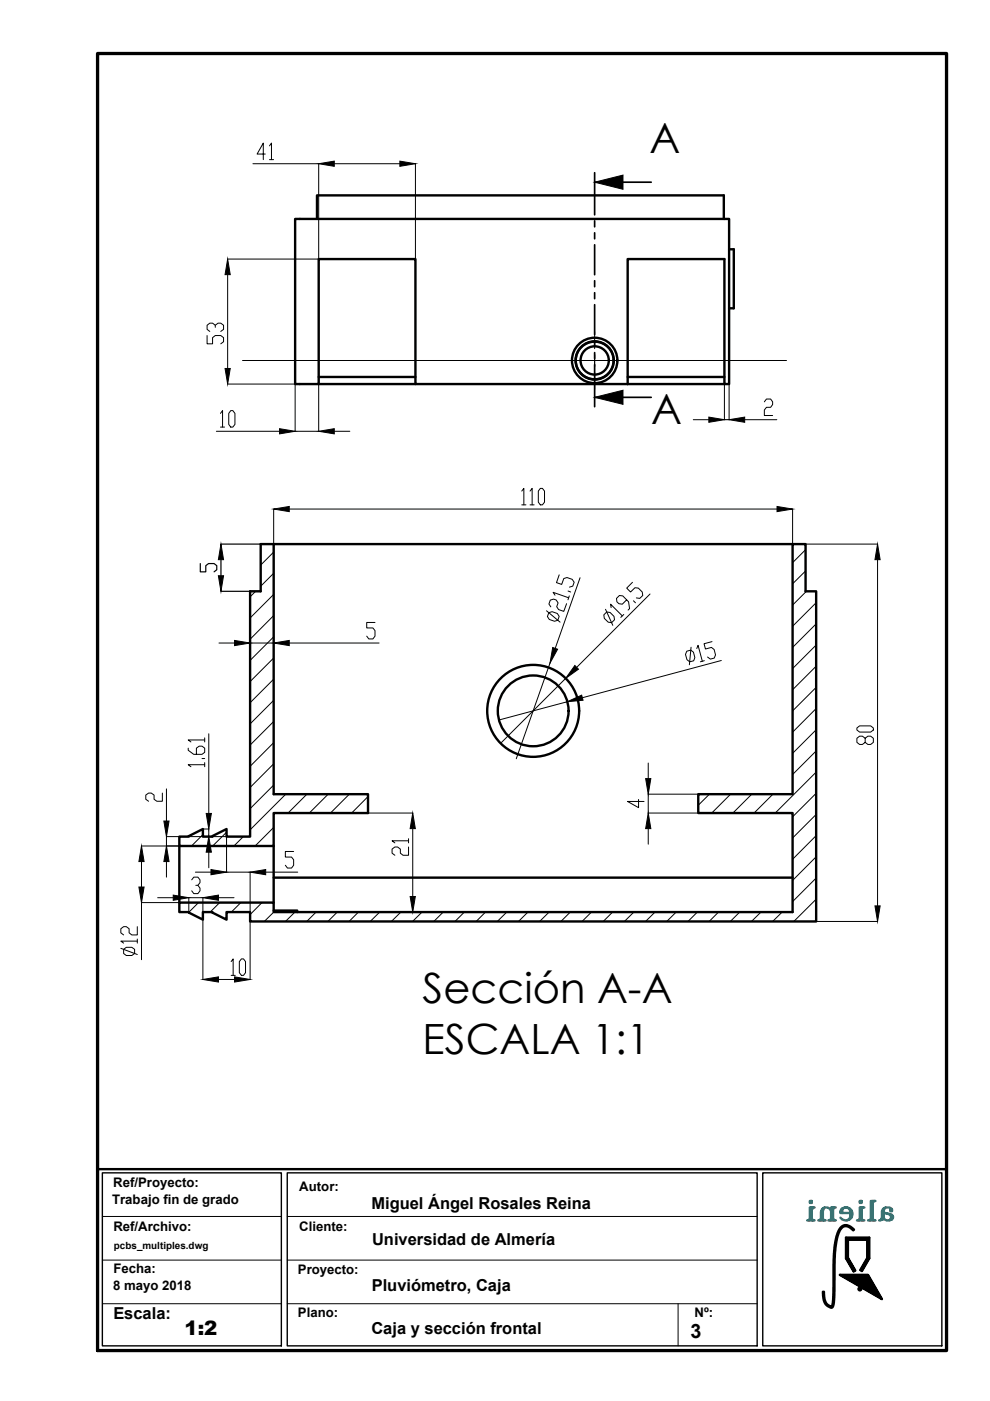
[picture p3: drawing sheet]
<svg xmlns="http://www.w3.org/2000/svg" width="210mm" height="297mm" viewBox="0 0 210 297" stroke-linecap="round" stroke-linejoin="round" font-family="sans-serif">
<defs><g id="words">
<g font-size="8.8">
<text x="137.7" y="32.5">A</text>
<text x="138.1" y="89.9">A</text>
<text x="89.6" y="212.7">Sección A-A</text>
<text x="89.6" y="223.6">ESCALA 1:1</text>
</g>
<g font-size="4.2">
<text x="39.1" y="283.1">1:2</text>
<text x="146.4" y="283.8">3</text>
</g>
<g font-size="3.5">
<text x="78.7" y="256.3">Miguel Ángel Rosales Reina</text>
<text x="78.9" y="263.9">Universidad de Almería</text>
<text x="78.8" y="273.7">Pluviómetro, Caja</text>
<text x="24" y="279.7">Escala:</text>
<text x="78.7" y="282.8">Caja y sección frontal</text>
</g>
<g font-size="2.8">
<text x="24" y="251.7">Ref/Proyecto:</text>
<text x="23.8" y="255.3">Trabajo fin de grado</text>
<text x="63.5" y="252.6">Autor:</text>
<text x="24" y="261">Ref/Archivo:</text>
<text x="63.5" y="260.9">Cliente:</text>
<text x="24.1" y="270">Fecha:</text>
<text x="24" y="273.6">8 mayo 2018</text>
<text x="63.2" y="270.1">Proyecto:</text>
<text x="63.2" y="279.2">Plano:</text>
<text x="147.3" y="279.3">Nº:</text>
</g>
<text font-size="2.1" x="24.2" y="264.7">pcbs_multiples.dwg</text>
</g></defs>
<!-- layer: 0 -->
<g fill="none" stroke="#000" stroke-width=".51">
<path d="M62.6 46.4h92v35h-1v-26.5h-20.5v26.5h-45v-26.5h-20.5v26.5h-5zM67.2 46.4v-5h86.3v5M154.6 52.9h1v12.5h-1M67.6 79.9h20.5M133.1 79.9h20.5M67.6 81.4h20.5M133.1 81.4h20.5M58 115.4v53h20v4h-20v7h-20v-2h2l3-1.6v1.6h2l3-1.6v1.6h5v-52h2.3v-10h112.7M38 179.4v12M58 179.4v12M38 191.4h20v2h110v-21h-20v-4h20v-53h2.8v10h2.2v70h-120v-2h-5v1.6l-3-1.6h-2v1.6l-3-1.6h-2zM58 193.1h5v.3"/>
<path d="M58 186.1h110M20.7 247.9h180"/>
<circle cx="126.1" cy="76.4" r="4.8"/>
<circle cx="126.1" cy="76.4" r="4.1"/>
<circle cx="126.1" cy="76.4" r="3"/>
<circle cx="126.1" cy="76.4" r="4"/>
<circle cx="113" cy="150.7" r="9.7"/>
<circle cx="113" cy="150.7" r="7.5"/>
</g>
<g fill="none" stroke="#000" stroke-width=".21">
<path d="M53.6 34.7h14v20.2M56.2 32.7h-1.7l1.3-2.4v3.5M57.1 30.9l.5-.6v3.5M57.1 33.8h.9M70.9 34.7h13.9M88.1 34.7v20.2M48.3 54.9h19.2M48.3 58.2v19.9M43.9 71.1v1.8h1.2v-1.3l.5-.5h1.2l.6 .5v.9l-.6 .4M45.6 69.4v-.4l-.5-.5h-.6l-.6 .5v.8l.6 .5M45.6 69l.6-.5h.6l.6 .5v.8l-.6 .5M51.4 76.4h115.4"/>
<path d="M126.1 75.2v1.2h-1.3M126.1 70.4v3.5M126.1 78.9v3.6M127.3 76.4h-1.2v1.3M45.9 91.4h13.4M46.7 87.7l.5-.6v3.5M46.7 90.6h.9M48.3 81.4h14.2M48.9 87.1h.5l.4 .6v2.3l-.4 .6h-.5l-.4-.6v-2.3zM62.6 81.5v9.9h5v-9.9M70.9 91.4h3.3M147 89h3.3"/>
<path d="M153.6 81.5v7.5h1v-7.5M157.9 89h6.8M162.1 85.2l.4-.6h.9l.4 .6v.6l-.4 .6h-.9l-.4 .5v1.2h1.7M58 117.1l-2.7 2.7M58 115.4v20.9h-5v-10.9M58 107.9v7.4M61.3 107.9h103.4M110.6 104.1l.5-.6v3.5M110.6 107h.9M112.4 104.1l.4-.6v3.5M112.4 107h.8M114.6 103.5h.4l.5 .6v2.4l-.5 .5h-.4l-.5-.5v-2.4z"/>
<path d="M168 107.9v7.4M170.8 116.5l-2.8 2.8M170.9 115.4h15.2M186.1 118.7v73.4M46.4 136.3h3.3M54.2 125.4l-1.2 1.1M58 121.5l-2.7 2.8M58 126l-5 5M58 130.5l-5 5M58 135l-5 5M58 139.5l-5 5M61.3 136.3h19.1"/>
<path d="M79.5 132h-1.7v1.1h1.3l.4 .6v1.2l-.4 .6h-.9l-.4-.6M115.9 129.5l2.9 2.4M116.4 129.9l.7-.2 1.1 .4 .4 .6-.3 .8-.7 .2-1.1-.4-.4-.6zM117.7 126.2l-.4-.6 3.3 1.1M118.6 121.9l-.6 1.6 1.1 .4 .4-1.2 .7-.3 1.1 .4 .4 .6-.3 .9-.7 .2M120.1 128l-.6 1.6-1.1-.4-.4-.6 .3-.8-.4-.6-.5-.2-.7 .2-.3 .9 .4 .6M120.4 125.3l.6 .2M120.7 126.3l-.3 .9M123 122.5l-5.3 15M128 130.4l.6-.6 .8 .1 .8 .8 .1 .7-.6 .6-.7-.1-.9-.8zM128.4 129.2l1.5 3.4M129.6 128.8l-.1-.7 2.4 2.5"/>
<path d="M132.3 130.3l-.7 .6M132.9 127.2l-1 .9-.7-.1-.4-.4-.1-.7 .6-.6h.7l1.3 1.3 .2 1.4-.3 .3M134.1 123.5l-1.2 1.2 .8 .8 .9-.9 .7 .1 .9 .8 .1 .8-.7 .6-.7-.1M134.3 127.4l.4 .4M137.8 125.9l-15.5 15.6M145.6 138.1l.9-.3 .5 .5 .3 1.1-.2 .7-.9 .2-.5-.4-.4-1.2zM146.5 137.2l-.3 3.7M147.7 137.5l.3-.7 .9 3.4M151 136l-1.7 .5 .3 1.1 1.2-.3 .6 .4 .3 1.2-.3 .6-.8 .2-.6-.4M170.8 121.1l-2.8 2.7M171 125.4l-3 2.9M173 127.8l-5 5"/>
<path d="M173 132.3l-5 5M173 136.8l-5 5M39.9 158.6v.5l1.2 .8h1.7l.6-.4v-.9l-.6-.4h-.6l-.6 .4v1.3M43.4 156.9h-3.5l.6 .4M43.4 156.4v.9M44.3 155.6v16.9M58 144l-5 5M58 148.5l-5 5M58 153l-5 5M58 157.5l-5 5M116.6 140.6l-7.1 20.3M119.9 143.8l-13.8 13.8"/>
<path d="M120.3 148.8l-14.5 3.9M149.3 140.1l-.8 .2M152.9 140l-29.4 7.9M173 141.2l-5 5M173 145.7l-5 5M173 150.2l-5 5M173 154.7l-5 5M173 159.2l-5 5M181.7 154.3l.6-.4h2.3l.6 .4v.5l-.6 .4h-2.3l-.6-.4zM183.4 156.5l.6-.4h.6l.6 .4v.9l-.6 .4h-.6l-.6-.4v-.9l-.6-.4h-.5l-.6 .4v.9l.6 .4h.5l.6-.4M30 179.4h8M34.4 168.1v1.8h-1.1l-.6-.4v-.9l-.6-.5h-.6l-.6 .5v.9l.6 .4"/>
<path d="M35.3 167.3v6.8M38.1 177.4l-.1 .1M42.8 160.8h.6M43 177l-2.4 2.4M43.1 175.8h1.2v1.6M43.4 162.1h-3.5l.6 .5M43.4 161.7v.9M48 177.4h-12.7v2M48 176.4l-2.9 3M48 177.4v7.5h5v10.4M51.6 177.4l-2 2M58 175.4l-3.9 4"/>
<path d="M58 161.9l-5 5.1M58 166.5l-5 5M60.6 168.4l-7.6 7.5M65.1 168.4l-4 4M69.6 168.4l-4 4M74.1 168.4l-4 4M78 168.9l-3.4 3.5M78.1 172.4h9.4M86.6 179.6v1.7h-1.1l-.6-.4v-.9l-.6-.4h-.6l-.6 .4v.9l.6 .4M86.6 178.3h-3.5l.6 .4M86.6 177.8v.9M87.5 175.7v14.4"/>
<path d="M135.4 169.5v1.7l-2.3-1.3h3.5M137.4 161.8v3.3M137.4 175.7v3.3M148 168.4h-10.6v4h10.6M150.4 168.4l-2.4 2.3M154.9 168.4l-4 4M159.4 168.4l-4 4M163.9 168.4l-4 4M173 163.7l-8.6 8.7M173 168.2l-5 5M173 172.7l-5 5M173 177.2l-5 5"/>
<path d="M29.1 199.5h-3.5l.6 .5M29.1 196.5v1.7h-1.2l-.5-.4v-.9l-.6-.4h-.6l-.6 .4v.9l.6 .4M29.1 199.1v.9M30 182.7v5.4M33.4 190.3h3.3M35.3 182.7v3.3M38 191.4h-8v12.1M40.6 186.5l.5-.5h.9l.4 .5v.6l-.4 .6h-.5M41.4 184.9h3.3M42 187.7l.4 .6v.6l-.4 .6h-.9l-.5-.6M42.1 191.4l-2.1 2v-3.1h3v3M43 194.9v.1"/>
<path d="M43 195.1v12.6M44.3 180.7v3.3M46.3 190.3h3.3M46.6 191.4l-2 2M48 194.4l-.4 .4M51.1 191.4l-2 2M53 195.4v12.3M55.5 191.4l-2.5 2.5M56.3 184.9h6.8M58 193.4l-2 2M58.1 193.4h29.4M62.3 180.5h-1.8v1.2h1.3l.5 .6v1.2l-.5 .5h-.9l-.4-.5"/>
<path d="M62.5 193.4l-2 2M67 193.4l-2 2M71.5 193.4l-2 2M76 193.4l-2 2M80.5 193.4l-2 2M85 193.4l-2 2M89.5 193.4l-2 2M94 193.4l-2 2M98.5 193.4l-2 2M102.9 193.4l-1.9 2M107.4 193.4l-2 2M111.9 193.4l-2 2"/>
<path d="M116.4 193.4l-2 2M120.9 193.4l-2 2M125.4 193.4l-2 2M129.9 193.4l-2 2M134.4 193.4l-2 2M138.9 193.4l-2 2M143.4 193.4l-2 2M147.9 193.4l-2 2M152.3 193.4l-1.9 2M156.8 193.4l-2 2M161.3 193.4l-2 2M165.8 193.4l-2 2"/>
<path d="M173 181.7l-5 5M173 186.2l-5 5M173 190.6l-4.7 4.8M173 195.1l-.2 .3M173.1 195.4h13M25.6 201.1l3.5 1.3M26.2 201.3l.6-.4h1.1l.6 .4v.9l-.6 .4h-1.1l-.6-.4zM46.3 207.7h3.4M49 203.9l.4-.6v3.5M49 206.8h.9M51.2 203.3h.4l.5 .6v2.3l-.5 .6h-.4l-.5-.6v-2.3zM21.7 257.9h38"/>
<path d="M60.9 257.9h99.6M21.7 267.2h38M21.7 276.4h38M60.9 267.2h99.6M60.9 276.4h99.6M143.8 276.4v8.9"/>
</g>
<g fill="#000" stroke="#000" stroke-width=".21">
<path d="M67.6 34.7l3.3-.5v1.1zM84.8 34.2l3.3 .5-3.3 .6zM126.1 38.6l6-1.5v3zM48.3 54.9l.5 3.3h-1.1zM47.7 78.1h1.1l-.5 3.3zM59.3 90.9l3.3 .5-3.3 .6zM67.6 91.4l3.3-.5v1.1zM126.1 84.2l6-1.5v3zM150.3 88.4l3.3 .6-3.3 .5zM154.6 89l3.3-.6v1.1zM46.8 115.4l.6 3.3h-1.1zM58 107.9l3.3-.5v1.1z"/>
<path d="M164.7 107.4l3.3 .5-3.3 .6zM186.1 115.4l.5 3.3h-1.1zM46.3 122.1h1.1l-.6 3.3zM49.7 135.8l3.3 .5-3.3 .6zM58 136.3l3.3-.5v1.1zM117.2 137.3l1 .3-1.6 3zM121.9 141.1l.7 .8-2.7 1.9zM120.3 148.8l3-1.4 .3 1.1zM34.7 174.1h1.1l-.5 3.3zM43.7 172.5h1.1l-.5 3.3zM87.5 172.4l.6 3.3h-1.1zM137.4 172.4l.6 3.3h-1.1z"/>
<path d="M136.9 165.1h1.1l-.6 3.3zM30 179.4l.6 3.3h-1.2zM29.4 188.1h1.2l-.6 3.3zM35.3 179.4l.5 3.3h-1.1zM36.7 189.8l3.3 .5-3.3 .6zM44.3 177.4l.5 3.3h-1.1zM44.7 184.4l3.3 .5-3.3 .6zM43 190.3l3.3-.5v1.1zM53 184.9l3.3-.5v1.1zM87 190.1h1.1l-.6 3.3zM185.5 192.1h1.1l-.5 3.3zM43 207.7l3.3-.6v1.1z"/>
<path d="M49.7 207.1l3.3 .6-3.3 .5z"/>
</g>
<path d="M126.1 36.6v9M126.1 38.6h12M126.1 46.8v1.3M126.1 49.4v1.2M126.1 51.9v6.4M126.1 59.5v1.3M126.1 62.1v1.2M126.1 64.6v6.4M126.1 72.2v1.3M126.1 74.8v1.2M126.1 77.3v8.9M126.1 84.2h12" fill="none" stroke="#000" stroke-width=".36"/>
<path d="M42.5 119.5v1.7h1.1v-1.3l.6-.4h1.2l.6 .4v.9l-.6 .4M46.8 115.4h8.4M46.8 118.7v3.4M46.8 125.4h8.4" fill="none" stroke="#000" stroke-width=".25"/>
<path d="M21.7 248.7h38v36.6h-38zM60.9 248.7h99.6v36.6h-99.6zM161.7 248.7h38v36.6h-38z" fill="none" stroke="#000" stroke-width=".3"/>
<path d="M20.7 11.3h180v275h-180z" fill="none" stroke="#000" stroke-width=".7"/>
<!-- layer: principal -->
<g fill="none" stroke="#000" stroke-width=".3">
<path d="M171.3 258.7h.1M171.4 258.7h.1M171.5 258.7h-.1M171.6 258.6l-.1 .1M171.7 255l.4-.4zM171.7 256.4l.4-.4zM171.7 256.4l.5-.4zM171.7 256.5l.5-.5zM171.7 256h.1M171.7 256.2l.2-.2-.2 .2M171.7 257.9l.4-.4-.4 .5M171.7 254.8l.2-.2z"/>
<path d="M171.8 254.8l.2-.2zM171.8 256l-.1 .1M171.8 254.6l-.1 .1M171.8 254.8l.2-.2-.3 .4zM171.9 254.6l-.2 .2M171.9 254.8h.1M171.9 254.9l.2-.1-.3 .2zM171.9 255l.2-.2zM171.9 255l.2-.2-.2 .2M172 256l-.3 .3M172 254.6l-.3 .3M172.1 256l-.4 .4"/>
<path d="M172.1 254.7l-.4 .3 .4-.3M172.1 256.4h.1M172.1 258.1l-.6 .6 .6-.5-.5 .5 .5-.4M172.1 258.7h.1M172.1 254.9l-.1 .1 .1-.1M172.1 255h.1M172.1 256.4l-.4 .5M172.1 256.5l-.4 .5M172.1 256.6l-.4 .4M172.1 256.7l-.4 .4M172.1 256.8l-.4 .4M172.1 256.9l-.4 .4"/>
<path d="M172.1 257l-.4 .4M172.1 257l-.4 .5M172.1 257.1l-.4 .5M172.1 257.2l-.4 .4M172.1 257.3l-.4 .4M172.1 257.4l-.4 .4M172.1 257.4l-.4 .5 .4-.4M172.1 257.6l-.4 .5M172.1 257.7l-.4 .5M172.1 257.8l-.4 .4M172.1 257.9l-.4 .4M172.1 257.9l-.4 .5"/>
<path d="M172.1 258l-.4 .5M172.1 258.4l-.3 .3M172.1 258.6l-.3 .1M172.1 258.6h.1M172.1 258.6l-.2 .1M172.2 256.3l-.5 .5M172.2 256.2l-.5 .5 .4-.4M172.2 258.6l-.2 .1 .1-.1M172.2 258.6l-.2 .1M172.2 256.2l-.1 .1M172.3 256l-.6 .5M172.3 256.1l.1-.1-.3 .3"/>
<path d="M172.3 258.6h.1M172.3 258.6l-.2 .1M172.3 256l-.6 .6 .4-.4M172.3 258.7h.1M172.3 256l-.2 .2M172.3 258.7h-.1M172.4 258.7h-.1M172.4 258.7h.1M172.4 256l-.1 .1M172.5 258.7h.1M172.5 258.7h-.1M172.5 256l-.1 .1"/>
<path d="M172.5 256h.1M173.7 258.7h.1M173.8 258.7h-.1M174 258.6l-.3 .1M174.1 258.7h.1M174.1 257l.4-.4-.4 .5M174.1 257.3l.4-.4-.4 .5M174.5 258.7h.1M174.5 258.1l-.6 .6 .6-.5M174.5 256.9l-.4 .3M174.5 257l-.4 .5M174.5 257.1l-.4 .4"/>
<path d="M174.5 257.2l-.4 .4M174.5 257.3l-.4 .4M174.5 257.3l-.4 .5M174.5 257.4l-.4 .4M174.5 257.5l-.4 .4M174.5 257.5l-.4 .5M174.5 257.6l-.4 .5M174.5 257.7l-.4 .4M174.5 257.8l-.4 .4M174.5 257.8l-.4 .5M174.5 257.9l-.4 .4M174.5 258l-.4 .4"/>
<path d="M174.5 258.1l-.4 .4M174.5 258.3l-.5 .4M174.5 258.3l-.4 .4M174.5 258.4l-.4 .3 .4-.1M174.5 258.6l-.2 .1 .2-.1M174.5 258.6h.1M174.5 256.2l-.2 .2M174.5 256.7l-.4 .5 .4-.4M174.5 256.2l-.2 .3M174.5 258.6l-.2 .1M174.5 256.6l-.4 .4M174.6 258.6l-.2 .1"/>
<path d="M174.6 258.6l-.1 .1M174.6 256.1l-.4 .4M174.6 256.4l-.5 .6M174.6 258.6h.1M174.6 258.7h.1M174.6 256.3l-.5 .6M174.6 256.3l-.5 .5M174.6 258.6l-.1 .1h.1M174.7 256.2l-.6 .6M174.7 256.1l-.5 .5M174.7 258.7h.1M174.8 258.7h-.1"/>
<path d="M174.8 256l-.6 .7M175.9 258.7h-.1M175.9 258.7l.2-.1zM176 258.7h-.1M176.2 258.7h.1M176.2 256h.1M176.2 256.4l.4-.4-.4 .5M176.2 257.9l.4-.5-.4 .5M176.2 258.6l-.2 .1M176.3 256l-.1 .1M176.4 256l-.2 .2M176.5 256l-.3 .3"/>
<path d="M176.6 256l-.4 .3M176.6 258.7h.1M176.6 256.1l-.4 .4M176.6 256.2l-.4 .4M176.6 256.3l-.4 .4M176.6 256.3l-.4 .5M176.6 256.4l-.4 .5M176.6 256.5l-.4 .4M176.6 256.6l-.4 .4M176.6 256.7l-.4 .4M176.6 256.8l-.4 .4M176.6 256.8l-.4 .5"/>
<path d="M176.6 256.9l-.4 .5M176.6 257l-.4 .5M176.6 257.1l-.4 .4M176.6 257.2l-.4 .4M176.6 257.3l-.4 .4M176.6 257.3l-.4 .5 .4-.4M176.6 257.5l-.4 .5M176.6 257.6l-.4 .5M176.6 257.7l-.4 .4M176.6 257.8l-.4 .4M176.6 257.8l-.4 .5M176.6 257.9l-.4 .4"/>
<path d="M176.6 258l-.4 .4M176.6 258.1l-.6 .6M176.6 258.1l-.5 .6 .5-.5M176.6 258.3l-.4 .4M176.6 258.4l-.3 .3M176.6 258.6l-.3 .1M176.6 258.6l-.2 .1 .2-.1M176.6 258.6h.1M176.6 258.6v.1M176.6 258.6l-.1 .1h.1M176.7 258.6l-.1 .1M176.7 258.6l-.1 .1 .1-.1"/>
<path d="M176.7 258.6h.1M176.8 258.7h.1M176.8 258.6l-.1 .1M176.8 258.7h-.1M177 258.7h-.2M177 258.7h.1M178.2 256.7l.6-.6-.6 .7M178.6 256.6l-.4 .5M178.6 256.7l-.4 .5M178.6 256.8l-.4 .4M178.6 256.9l-.3 .3M178.6 257l-.2 .2"/>
<path d="M178.6 257.1l-.1 .1M178.6 256.5l-.4 .5M178.6 256.2l-.3 .3M178.7 256.4l-.5 .5M178.8 256.1l-.5 .5M178.8 256.2l-.6 .7 .5-.5M178.9 256.1l-.1 .1M179 256.1l-.2 .1M179 256.1h-.1M179.1 256l-.1 .1M179.1 256h.1M179.2 256h.1"/>
<path d="M179.5 256h.1M179.6 256h.1M179.6 258.7h.1M179.6 256l.1 .1M179.7 256.1h.1M179.8 258.7h-.2M179.8 256.1h.1M179.9 256.1h.1M179.9 256.2h.1M179.9 256.1l-.1 .1M179.9 258.6h.1M180 256.2h.1"/>
<path d="M180.1 256.3l.1-.1-.1 .1M180.1 256.2v.1M180.1 256.4l.1-.1-.1 .1M180.1 258.3l.5-.4-.7 .8M180.2 256.5l.1-.1-.1 .1M180.2 256.5l.1-.2-.1 .2M180.2 256.6l.2-.1-.2 .2M180.2 258.2l.5-.6-.5 .6M180.2 256.7l.2-.2-.2 .2M180.2 256.3l-.1 .1M180.3 256.8l.2-.3-.2 .3M180.3 256.9l.2-.3-.2 .3"/>
<path d="M180.3 257.6l.4-.4-.4 .4M180.3 257l.3-.3-.3 .3M180.3 257.1l.3-.3-.3 .4M180.3 257.3l.3-.3-.3 .3M180.5 256.5l-.3 .2M180.5 258.1l-.4 .5M180.6 256.7l-.3 .2M180.6 258l-.7 .6M180.6 258l-.6 .6 .6-.6M180.6 257.9l-.7 .7 .7-.7M180.6 256.9l-.3 .3M180.7 257.8l-.5 .5 .4-.5"/>
<path d="M180.7 257.1l-.4 .4M180.7 257l-.4 .4M180.7 257.2l-.4 .4M180.7 257.2l-.4 .5M180.7 257.3l-.4 .6M180.7 257.5l-.4 .5M180.7 257.6l-.5 .5M182.3 255l.4-.4zM182.3 256h.1M182.3 256.4l.4-.4-.4 .4M182.3 254.6v.1M182.3 257.6l.4-.4-.4 .5"/>
<path d="M182.3 254.8l.2-.2zM182.3 256v.1M182.4 254.8l.2-.2zM182.4 254.6l-.1 .1M182.4 256l-.1 .2M182.4 258.7l.3-.2-.3 .2M182.4 254.6l-.1 .2M182.5 254.8h.1M182.5 256l-.2 .2M182.5 254.6l-.2 .3M182.5 256l-.2 .3M182.6 254.8l.1-.1-.3 .3z"/>
<path d="M182.6 254.6l-.3 .3 .3-.3M182.6 256l-.3 .3M182.7 256l-.4 .4M182.7 254.7l-.4 .3 .4-.3M182.7 254.8l-.3 .2 .3-.2M182.7 254.8l-.2 .2zM182.7 258.7h.1M182.7 254.9l-.2 .1M182.7 254.9l-.1 .1M182.7 255h.1M182.7 256.1l-.4 .4M182.7 256.1l-.4 .5"/>
<path d="M182.7 256.2l-.4 .4M182.7 256.3l-.4 .4M182.7 256.4l-.4 .4M182.7 256.4l-.4 .5M182.7 256.5l-.4 .5M182.7 256.6l-.4 .5M182.7 256.7l-.4 .5M182.7 256.8l-.4 .4M182.7 256.9l-.4 .4M182.7 257l-.4 .4M182.7 257l-.4 .5M182.7 257.1l-.4 .5"/>
<path d="M182.7 257.3l-.4 .5M182.7 257.4l-.4 .6M182.7 257.6l-.4 .4M182.7 257.7l-.4 .4M182.7 257.7l-.4 .5 .4-.4M182.7 257.9l-.4 .4M182.7 257.9l-.4 .5M182.7 258l-.4 .5M182.7 258.2l-.4 .5M182.7 258.1l-.4 .5M182.7 258.3l-.4 .4 .4-.3M182.7 258.6l-.2 .1"/>
<path d="M182.7 258.7h-.1M184.6 255.8l.4-.4-.4 .5M184.6 256.7l.4-.4-.4 .4M184.6 257l.4-.4-.4 .5M184.6 258.1l.4-.4-.4 .5M184.6 258.7l.4-.3-.3 .3M184.7 254.6l-.1 .1M184.8 254.6l-.2 .2M184.9 254.6l-.3 .3M185 254.6l-.4 .4M185 258.7h.1M185 254.6l-.4 .5"/>
<path d="M185 254.7l-.4 .5M185 254.8l-.4 .4M185 254.8l-.4 .5M185 254.9l-.4 .5M185 255l-.4 .4M185 255.1l-.4 .4M185 255.1l-.4 .5M185 255.2l-.4 .4M185 255.2l-.4 .5M185 255.3l-.4 .5M185 255.5l-.4 .4M185 255.6l-.4 .4"/>
<path d="M185 255.7l-.4 .4M185 255.7l-.4 .5M185 255.8l-.4 .4M185 255.9l-.4 .4M185 255.9l-.4 .6M185 256.1l-.4 .4M185 256.2l-.4 .4M185 256.3l-.4 .5M185 256.4l-.4 .5M185 256.5l-.4 .4M185 256.7l-.4 .5M185 256.8l-.4 .5"/>
<path d="M185 256.9l-.4 .5M185 257l-.4 .6M185 257.2l-.4 .5M185 257.3l-.4 .4M185 257.4l-.4 .4M185 257.5l-.4 .4M185 257.5l-.4 .5M185 257.6l-.4 .4M185 257.6l-.4 .5M185 257.8l-.4 .5M185 257.9l-.4 .4M185 258l-.4 .4"/>
<path d="M185 258l-.4 .5M185 258.1l-.4 .5M185 258.2l-.4 .4M185 258.3l-.4 .4M185 258.4l-.4 .3M185 258.4l-.3 .3M185 258.5l-.2 .2M185 258.6l-.1 .1M185 258.7h-.1M187 257.5l.4-.4-.4 .5M187.2 258.6h.1M187.2 258.5l-.1 .1"/>
<path d="M187.3 258.4l-.3 .2 .2-.2M187.3 258.3l-.3 .3M187.3 258.2l-.3 .4 .3-.3M187.4 256.6l-.4 .4M187.4 256.7l-.4 .4M187.4 256.8l-.4 .4M187.4 256.9l-.4 .4M187.4 256.9l-.4 .5M187.4 257l-.4 .5M187.4 257.2l-.4 .4M187.4 257.3l-.4 .4M187.4 257.4l-.4 .4"/>
<path d="M187.4 257.4l-.4 .5M187.4 257.5l-.4 .4M187.4 257.6l-.4 .4M187.4 257.7l-.4 .4M187.4 257.7l-.4 .5M187.4 257.8l-.5 .5M187.4 257.9l-.6 .6M187.4 258l-.8 .7M187.4 258l-.6 .7M187.4 258.1l-.5 .6M187.4 256.2l-.2 .2M187.4 256.5l-.4 .5"/>
<path d="M187.5 256.4l-.5 .5 .4-.4M187.5 256.3l-.5 .6M187.5 256.1l-.4 .5M187.6 257.2h.1M187.7 256.1l-.7 .6M187.7 257.2h.1M187.7 256l-.7 .8M187.8 256l-.8 .8M187.8 257.2h.1M187.9 257.3h.1M188 257.3h-.1M188 257.3h.1"/>
<path d="M188.1 257.3h-.1M188.2 257.3h-.1M188.2 257.3h.1M188.3 257.3h-.1M188.3 257.3v.1M188.4 257.3l-.1 .1M188.5 257.4h-.2M188.5 257.4h-.1M188.5 257.4h.2M188.6 258.7l.7-.7-.7 .7M188.8 257.5h-.2M188.9 257.5l-.1 .1"/>
<path d="M188.9 257.9l.3-.3-.3 .3M189 257.5l-.2 .2M189.1 257.6l-.2 .2M189.1 258.6h.1M189.2 258.5l-.1 .1M189.2 257.7l-.3 .2M189.2 257.7l-.3 .3M189.2 257.7l-.3 .4M189.3 257.8l-.4 .3M189.3 258.3l-.3 .3M189.3 257.9l-.4 .3M189.3 257.9l-.4 .4"/>
<path d="M189.3 257.9l-.4 .5M189.3 257.9l-.5 .6M189.3 258.2l-.4 .4M189.3 257.9l-.5 .5M189.3 258l-.6 .7M189.3 258.1l-.6 .6M178.1 270.3h.1M178.2 270.3h-.1M178.3 270.3l-.1 .1M178.4 270.3l-.1 .1 .1-.1M178.5 270.3l-.2 .1 .2-.1M178.6 270.3l-.2 .2"/>
<path d="M178.7 270.3l-.2 .2M178.8 270.3l-.3 .2M178.9 270.3l-.3 .3M179 270.3l-.4 .3M179.1 270.3l-.4 .3M179.2 270.9l.7-.6-.7 .7M179.3 271l.8-.7-.7 .7M179.3 270.3l-.6 .4M179.4 270.3l-.5 .5M179.4 262.4h.1M179.4 270.3l-.5 .5 .6-.5M179.5 262.4l-.1 .1"/>
<path d="M179.5 270.3l-.5 .5M179.5 262.4l-.1 .2M179.6 270.3l-.6 .5 .8-.5M179.6 262.4l-.2 .2M179.6 262.4l-.2 .4M179.8 262.4l-.4 .4 .4-.4M179.8 262.9l-.4 .5M179.8 263l-.4 .4M179.8 263l-.4 .5 .4-.4M179.8 263.2l-.4 .4M179.8 263.2l-.4 .5M179.8 263.3l-.4 .5"/>
<path d="M179.8 263.4l-.4 .4M179.8 263.5l-.4 .4M179.8 263.5l-.4 .5M179.8 263.6l-.4 .5 .4-.4M179.8 263.7l-.4 .4M179.8 263.8l-.4 .4M179.8 263.8l-.4 .5M179.8 263.9l-.4 .5 .4-.4M179.8 264l-.4 .5M179.8 264.1l-.4 .5M179.8 264.2l-.4 .5M179.8 264.3l-.4 .4"/>
<path d="M179.8 264.4l-.4 .4M179.8 264.4l-.4 .5M179.8 264.5l-.4 .5M179.8 264.6l-.4 .5M179.8 264.7l-.4 .5 .4-.4M179.8 264.9l-.4 .4M179.8 265l-.4 .4M179.8 265l-.4 .5M179.8 265.1l-.4 .6M179.8 265.3l-.4 .4M179.8 265.3l-.4 .5M179.8 265.5l-.4 .4"/>
<path d="M179.8 265.6l-.4 .4M179.8 265.8l-.4 .4M179.8 265.6l-.4 .5M179.8 265.8l-.4 .5M179.8 265.7l-.4 .4M179.8 265.9l-.4 .5M179.8 266l-.4 .4M179.8 266l-.4 .5M179.8 266.1l-.4 .4M179.8 266.1l-.4 .5M179.8 266.3l-.4 .5M179.8 266.2l-.4 .5 .4-.4"/>
<path d="M179.8 266.4l-.4 .4M179.8 266.5l-.4 .4 .4-.4M179.8 266.6l-.4 .3M179.8 266.6l-.3 .4M179.8 266.7l-.3 .3M179.8 266.7l-.3 .4M179.8 270.3l-.6 .6M179.8 266.8l-.2 .3M179.9 266.8l-.3 .3M179.9 262.4l-.5 .5M179.9 262.8l.5-.4-.4 .4M179.9 266.9l-.3 .3"/>
<path d="M179.9 266.9l-.3 .4 .3-.4M179.9 270.3l-.6 .7M180 267l-.3 .3M180 262.4l-.6 .6M180 267l-.3 .4 .3-.3M180 267.1l-.2 .3 .3-.2M180 267.9l.3-.3-.2 .3M180.1 267.1l-.4 .3M180.1 262.4l-.7 .7M180.1 267.2l-.3 .3 .3-.3M180.1 267.3l-.3 .3M180.1 262.4l-.7 .8"/>
<path d="M180.2 267.3l-.3 .4M180.2 262.4l-.8 .8M180.2 267.4l-.3 .3M180.2 268.2l.3-.3-.3 .4M180.2 270.3l-.8 .8M180.2 262.4l-.8 .9M180.2 267.4l-.3 .4M180.2 267.5l-.3 .3M180.2 267.5l-.2 .3 .3-.3M180.3 270.3l-.9 .8M180.3 262.4l-.5 .4M180.3 267.5l-.3 .3"/>
<path d="M180.3 268.5l.3-.4-.2 .4M180.4 267.7l-.3 .3M180.4 267.7l-.3 .4M180.4 270.3l-.9 .8M180.4 267.8l-.2 .3 .3-.2M180.4 270.3l-.8 .9M180.4 262.4l-.4 .4M180.5 262.8l.4-.4-.3 .4M180.5 267.9l-.3 .3M180.5 268.7l.3-.3-.3 .4M180.5 262.4l-.5 .4M180.5 268.8l.4-.3-.3 .4"/>
<path d="M180.5 270.3l-.9 .9M180.6 268.9l.3-.3-.3 .3M180.6 262.4l-.5 .4M180.6 268l-.4 .3M180.6 268.1l-.3 .3M180.6 262.4l-.4 .4M180.6 270.3l-.9 .9M180.7 268.2l-.3 .3M180.7 268.2l-.3 .4M180.7 269.1l.3-.3-.3 .4M180.7 270.3l-1 1M180.7 262.4l-.4 .4"/>
<path d="M180.8 262.4l-.5 .4M180.8 268.4l-.3 .3M180.8 270.3l-1 1 1.1-1-1 1.1 1.1-1.1M180.8 268.5l-.3 .3M180.9 262.4l-.5 .4M180.9 268.6l-.3 .3M180.9 269.5l.3-.3-.3 .3M180.9 268.7l-.2 .3M181 269.5l.3-.3-.3 .4M181 262.4l-.4 .4M181 268.9l-.2 .3M181.1 262.4l-.5 .4"/>
<path d="M181.1 269l-.3 .3M181.1 269l-.3 .3 .4-.3M181.1 270.3l-1.1 1.1M181.2 269l-.3 .4 .3-.3M181.2 262.4l-.5 .4M181.2 270.3l-1.2 1.1M181.2 272.1l1.9-1.8-1.8 1.8M181.3 269.3l-.3 .3 .3-.2M181.3 262.4l-.5 .4M181.3 269.3l-.1 .2M181.3 270.3l-1.2 1.2M181.3 269.4h.1"/>
<path d="M181.4 262.4l-.5 .4M181.4 270.3l-1.2 1.2M181.4 270.3l-1.2 1.2 1.4-1.2M181.5 262.4l-.5 .4M181.5 262.4l-.4 .4M181.6 272.4l2.2-2.1-2.1 2.1M181.6 262.4l-.4 .4M181.7 270.3l-1.4 1.3M181.7 270.3l-1.3 1.3M181.7 262.4l-.5 .4M181.8 272.4l2.2-2.1zM181.8 262.4l-.5 .4"/>
<path d="M181.8 262.4l-.4 .4M181.8 262.4l-.4 .4 .5-.4M181.8 270.3l-1.4 1.3M181.9 272.5l2.2-2.2-2.2 2.2M181.9 270.3l-1.4 1.4M181.9 272.5l2.2-2.1zM182 262.4l-.5 .4M182 272.5l2.1-2.1-2.1 2.2M182 262.4l-.4 .4M182.1 270.3l-1.5 1.5 1.5-1.5M182.1 272.6l2.1-2zM182.1 262.4l-.4 .4"/>
<path d="M182.1 270.3l-1.6 1.4M182.1 270.3l-1.4 1.5M182.2 262.4l-.5 .4 .5-.4M182.2 270.3l-1.5 1.5 1.5-1.5M182.3 270.3l-1.6 1.5M182.3 270.3l-1.6 1.5 1.6-1.5M182.3 262.4l-.5 .4M182.4 272.8l1.9-2zM182.4 270.3l-1.6 1.6M182.4 272.8l1.9-2-1.9 2M182.5 262.4l-.6 .4M182.5 262.8l.5-.4-.4 .4"/>
<path d="M182.5 270.3l-1.6 1.6M182.5 262.4l-.4 .4M182.6 270.3l-1.7 1.6M182.6 272.9l1.9-1.8-1.8 1.9M182.6 262.4l-.4 .4M182.7 270.3l-1.7 1.7 1.7-1.7M182.7 262.4l-.4 .4M182.7 270.3l-1.7 1.7M182.8 262.4l-.5 .4 .5-.4M182.8 269.5h-.1M182.8 270.3l-1.8 1.7M182.8 270.3l-1.7 1.7 1.7-1.7"/>
<path d="M182.8 270.3l-1.7 1.7 1.8-1.7M182.8 273l1.8-1.7-1.7 1.8M182.9 269.3l-.2 .2 .1-.1M182.9 270.3l-1.8 1.7M182.9 270.3l-1.7 1.8 1.7-1.8M182.9 262.4l-.5 .4M183 270.3l-1.8 1.8 1.8-1.8M183 269l-.4 .4 .4-.3M183 273.2l1.7-1.7-1.6 1.7M183.1 262.4l-.5 .4M183.1 268.9l-.5 .5 .5-.5M183.1 262.4l-.4 .4"/>
<path d="M183.2 270.3l-1.9 1.9 1.9-1.9M183.2 262.4l-.4 .4M183.3 270.3l-2 1.9M183.3 262.4l-.5 .4 .6-.4M183.3 268.6l-.8 .8 .7-.6M183.3 270.3l-1.9 1.9M183.3 270.3l-1.9 1.9 2-1.9M183.3 268.5l-.8 .8 .8-.8M183.4 270.3l-2 1.9M183.4 270.3l-1.9 2M183.4 268.3l-1 1 1-.9M183.4 262.4l-.4 .4"/>
<path d="M183.5 270.3l-2 2 2-2M183.5 268.2l-1.1 1.1M183.5 262.4l-.5 .4M183.5 268.2l-1.1 1.1 .3 .2M183.5 270.3l-2 2M183.5 270.3l-1.9 2 2-2M183.5 262.4l-.4 .4M183.6 267.3l.7-.8-.8 .8M183.6 268.1l-1.2 1.1M183.6 262.4l-.4 .4 .4-.4M183.6 270.3l-2 2M183.7 267.9l-1.2 1.2"/>
<path d="M183.7 262.4l-.4 .4M183.8 267.8l-1.2 1.1M183.8 267.7l-1.1 1.1M183.8 262.4l-.4 .4M183.8 270.3l-2.1 2.1 2.1-2.1M183.8 266.8l.5-.5-.5 .5M183.9 262.4l-.5 .4M183.9 270.3l-2.2 2.1M183.9 270.3l-2.1 2.1 2.1-2.1M183.9 267.5l-1.2 1.2M183.9 265.1l.4-.4-.4 .5M183.9 266.3l.4-.4-.4 .5"/>
<path d="M183.9 267.5l-1.2 1.3M184 262.4l-.5 .4M184 270.3l-2.2 2.2 2.2-2.2M184 273.7l1.3-1.2-1.2 1.2M184 262.4l-.4 .4M184 267.3l-1.2 1.3M184.1 267.2l-1.2 1.2M184.1 270.3l-2.2 2.2M184.1 267.2l-1.1 1.1M184.1 262.4l-.5 .4M184.1 267.1l-1.1 1.2M184.1 270.5l-2.1 2.1"/>
<path d="M184.2 270.5l-2.1 2.1M184.2 273.8l1.2-1.2-1.2 1.2M184.2 262.4l-.5 .4M184.2 270.7l-2 2M184.2 262.4l-.4 .4M184.2 266.9l-1.2 1.3M184.3 270.7l-2.1 2M184.3 266.8l-1.2 1.2M184.3 262.4l-.4 .4M184.3 262.4l-.4 .5M184.3 262.5l-.4 .5M184.3 262.6l-.4 .5"/>
<path d="M184.3 262.7l-.4 .4M184.3 262.8l-.4 .4M184.3 262.8l-.4 .5M184.3 263.1l-.4 .5M184.3 262.9l-.4 .5M184.3 263l-.4 .4M184.3 263l-.4 .5M184.3 263.1l-.4 .4M184.3 263.2l-.4 .5M184.3 263.3l-.4 .4M184.3 263.4l-.4 .4M184.3 263.4l-.4 .5"/>
<path d="M184.3 263.5l-.4 .4 .4-.3M184.3 263.6l-.4 .5M184.3 263.7l-.4 .4M184.3 263.7l-.4 .5M184.3 263.8l-.4 .5M184.3 263.9l-.4 .4M184.3 263.9l-.4 .5M184.3 264l-.4 .5 .4-.4M184.3 264.1l-.4 .5M184.3 264.2l-.4 .5M184.3 264.3l-.4 .5M184.3 264.4l-.4 .4"/>
<path d="M184.3 264.4l-.4 .5M184.3 264.5l-.4 .4M184.3 264.6l-.4 .4M184.3 264.6l-.4 .5M184.3 264.8l-.4 .5M184.3 265l-.4 .4M184.3 264.9l-.4 .5M184.3 265l-.4 .5M184.3 265.1l-.4 .4M184.3 265.2l-.4 .4M184.3 265.2l-.4 .5M184.3 265.3l-.4 .4"/>
<path d="M184.3 265.3l-.4 .5M184.3 265.4l-.4 .5 .4-.4M184.3 265.6l-.4 .4M184.3 265.6l-.4 .5M184.3 265.7l-.4 .4M184.3 265.7l-.4 .5M184.3 265.8l-.4 .5M184.3 266l-.4 .4M184.3 266l-.4 .5M184.3 266.1l-.4 .5M184.3 266.2l-.4 .5M184.3 266.4l-.5 .5"/>
<path d="M184.3 266.4l-.6 .6M184.3 266.4l-.7 .8M184.3 266.6l-.9 .9M184.3 266.6l-1 1.1M184.3 266.7l-1.1 1.2M184.4 270.9l-1.9 1.9M184.4 270.9l-1.9 1.9 1.9-1.8M184.5 271l-2 1.9M184.5 271.1l-1.9 1.8M184.5 271.2l-1.7 1.8 1.8-1.8M184.6 271.3l-1.8 1.7M184.6 274l1-.9z"/>
<path d="M184.7 271.4l-1.8 1.7M184.7 271.4l-1.7 1.7M184.7 271.5l-1.7 1.6M184.7 271.5l-1.6 1.7 1.6-1.7M184.7 274.1l1-.9-.9 1M184.8 271.6l-1.7 1.6M184.8 271.6l-1.6 1.6 1.6-1.5M184.9 271.7l-1.7 1.6M184.9 271.8l-1.6 1.5M184.9 271.8l-1.5 1.6M184.9 271.9l-1.4 1.5 1.5-1.5M185 272l-1.5 1.4"/>
<path d="M185 272l-1.4 1.5 1.4-1.5M185 272.1l-1.4 1.4M185.1 272.1l-1.5 1.4M185.1 272.2l-1.4 1.3M185.1 272.2l-1.4 1.4M185.2 272.2l-1.4 1.4M185.2 272.3l-1.3 1.3M185.2 274.4l.8-.8-.7 .8M185.2 272.4l-1.3 1.2M185.3 272.4l-1.4 1.3M185.3 272.5l-1.3 1.2M185.3 272.5l-1.2 1.2"/>
<path d="M185.3 272.6l-1.2 1.2M185.4 272.7l-1.1 1.2 1.1-1.2M185.4 272.8l-1.1 1.1M185.5 272.8l-1.2 1.1M185.5 272.9l-1.1 1 1.1-1M185.5 274.6l.7-.6-.6 .6M185.6 272.9l-1.1 1.1M185.6 273l-1.1 1M185.6 273l-1 1M185.6 273.1l-.9 1 1-1M185.7 273.2l-1 .9M185.7 273.3l-.9 .9 1-.9"/>
<path d="M185.8 274.7l.5-.5zM185.8 273.3l-.9 .9M185.8 273.4l-.8 .9M185.9 273.5l-.9 .8M185.9 273.6l-.8 .7M185.9 273.6l-.8 .8zM186 273.6l-.8 .8M186 273.7l-.7 .8M186 273.8l-.6 .7 .7-.7M186.1 273.9l-.7 .6M186.1 274l-.6 .6M186.2 275l.3-.3z"/>
<path d="M186.2 274.1l-.6 .6M186.2 274.1l-.5 .6 .6-.6M186.3 274.2l-.6 .5 .6-.5M186.3 274.2l-.6 .5M186.3 275l.3-.3-.2 .4M186.4 274.3l-.5 .5M186.4 274.4l-.5 .4M186.4 274.4l-.4 .5M186.4 274.5l-.3 .4 .4-.4M186.5 274.6l-.4 .3M186.5 275.1l.2-.1zM186.6 274.7l-.3 .3 .3-.3"/>
<path d="M186.6 275.2l.2-.1-.1 .2M186.7 274.8l-.3 .3 .3-.2M186.7 274.9l-.2 .2M186.8 275.1l-.2 .1M186.8 275.1l-.1 .2M186.9 275.2l-.1 .1 .1-.1M186.9 275.2l-.1 .1M186.9 275.3h.1M186.9 275.4h.1M187 275.4h.1"/>
</g>
<g fill="none" stroke="#000" stroke-width=".51">
<path d="M178.1 270.3h5.9l3 5.1zM180.9 260.9a1.74 1.74 0 0 0-2.3-.7l-.8 1.2-.5 1.8a103.5 103.5 0 0 0-.4 11.5l-.1 1.2a1.11 1.11 0 0 1-.6 1.4l-.1-.1a3 3 0 0 1-1.6-3.3M181.1 260.7a1.93 1.93 0 0 0-2.6-.7 8.3 8.3 0 0 0-1.6 5.3l-.2 10-.4 1.8-.8-.4-.4-.6-.3-.9-.1-1.3M182.4 269.3l1.5-2.6v-3.9h-4.1v3.9l1.5 2.7M182.7 269.5l1.6-2.7v-4.4h-4.9v4.4l1.6 2.8"/>
<circle cx="182.3" cy="273.3" r=".29"/>
</g>
<g fill="none" stroke="#397272" stroke-width=".51">
<path d="M171.1 258.7h1.6M171.7 254.6h.4v.4h-.4zM171.7 254.8h.4M171.7 258.4l-.2 .3M171.7 258.6l-.4 .1M171.9 254.6v.4M171.9 256.2v2.4M172.1 256v2.7M172.1 258.6l.4 .1M172.1 258.4l.2 .3M172.3 256l-.2 .4M172.5 256l-.4 .2"/>
<path d="M172.7 256h-1v2.7M173.5 258.7h1.6M174.1 258.4l-.2 .3M174.1 258.6l-.4 .1M174.5 256.4l-.2 .6v1.6M174.5 258.6l.3 .1M174.5 258.4l.2 .3M174.8 256l-.3 .8v1.9M175.6 258.7h1.6M176.2 256.8a1.1 1.1 0 0 0-1.1-.8 1.1 1.1 0 0 0-1 1v1.7M176.2 258.4l-.2 .3M176.2 258.6l-.4 .1"/>
<path d="M176.4 256.2v2.4M176.6 256v2.7M176.6 258.6l.4 .1M176.6 258.4l.2 .3M176.8 256l-.2 .4M177 256l-.4 .2M177.2 256h-1v2.7M178.6 256.4l-.2 .6M179.2 256l-.4 .2-.2 .4v.6M179.5 256l.4 .2a1.62 1.62 0 0 1-.4 2.5M180.3 257.2h-2.1a1.27 1.27 0 0 1 1.3-1.2 1.27 1.27 0 0 1 1.2 1.2 1.4 1.4 0 0 1-.8 1.5 1.4 1.4 0 0 1-1.7-.5M180.3 256.6l.2 .4v.8l-.2 .4"/>
<path d="M181.7 258.7h1.6M182.3 254.6h.4v.4h-.4zM182.3 254.8h.4M182.3 258.4l-.2 .3M182.3 258.6l-.4 .1M182.5 254.6v.4M182.5 256.2v2.4M182.7 256v2.7M182.7 258.6l.4 .1M182.7 258.4l.2 .3M182.9 256l-.2 .4M183.1 256l-.4 .2"/>
<path d="M183.3 256h-1v2.7M184.1 258.7h1.5M184.6 258.4l-.1 .3M184.6 258.6l-.4 .1M184.8 254.8v3.8M185 254.6v4.1M185 258.6l.4 .1M185 258.4l.2 .3M185.2 254.6l-.2 .4M185.4 254.6l-.4 .2M185.6 254.6h-1v4.1M187.4 256.4l-.2 .4v1.4l-.2 .4"/>
<path d="M187.4 257l.2 .2 1.5 .4 .2 .6a1.12 1.12 0 0 1-1.9 0M187.6 257.2l1.2 .4a.75 .75 0 0 1-.2 1.1M187.8 256l-.4 .6v1.6l-.2 .4-.8 .1M188.9 256.6v-.2h-.1v.4h.3v-.4l-.5-.4h-.8l-.4 .2-.4 .6v1.4l-.4 .5M188.9 257.6l.2 .4-.2 .6"/>
</g>
<use href="#words"/>
</svg>
